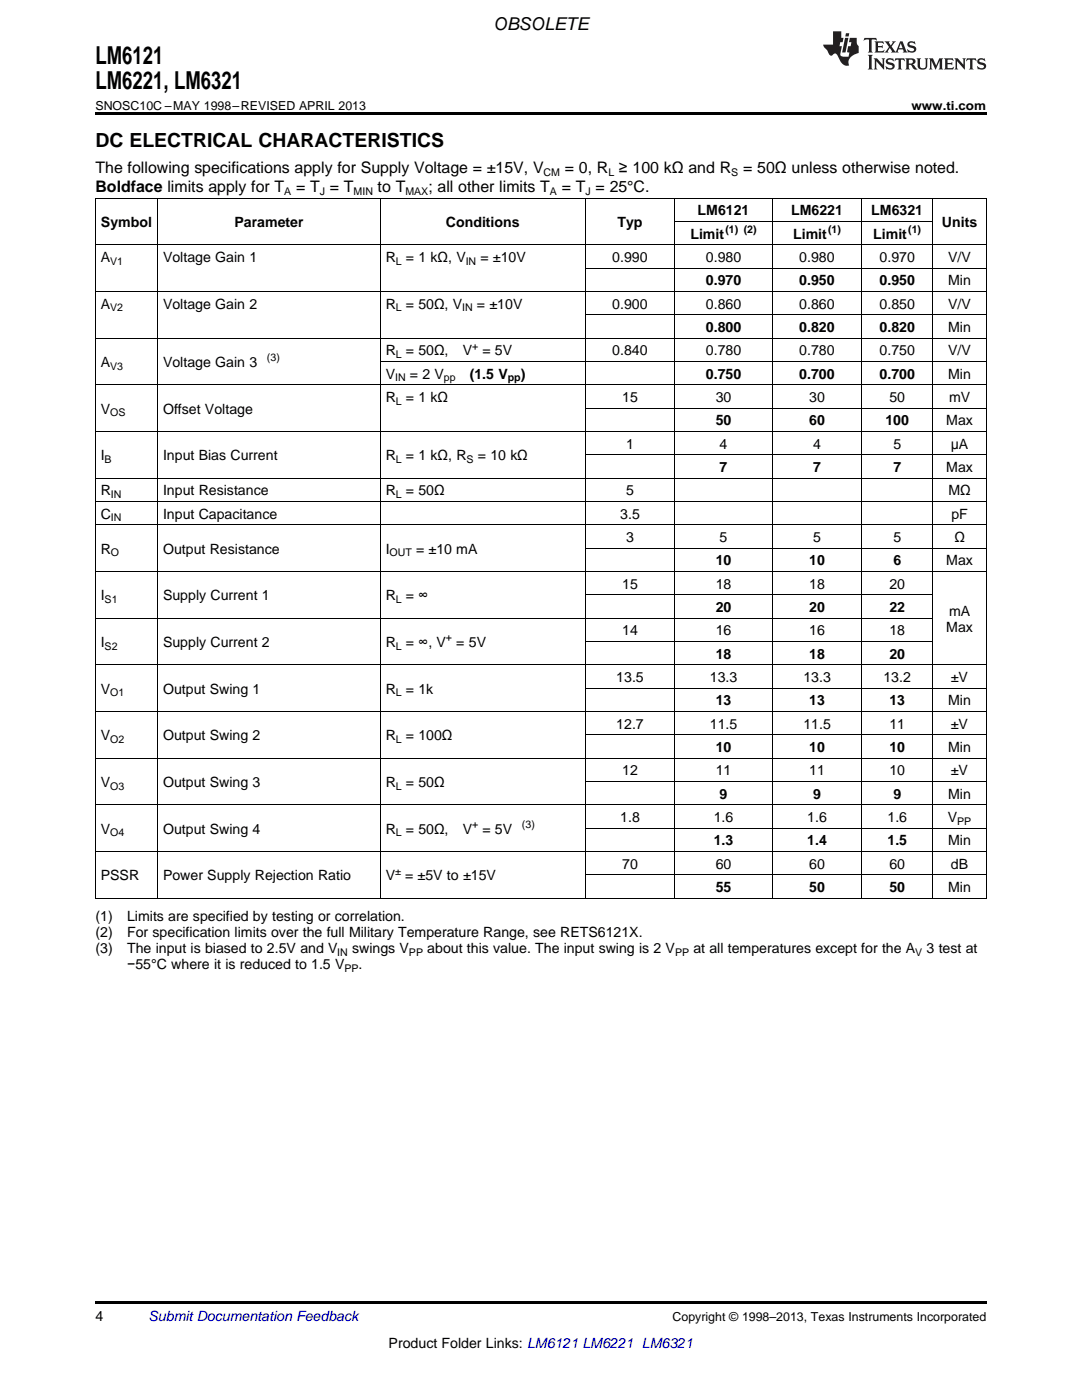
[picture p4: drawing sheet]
<svg xmlns="http://www.w3.org/2000/svg" width="216mm" height="279mm" viewBox="0 0 216 279" stroke-linecap="round" stroke-linejoin="round" font-family="sans-serif">
<defs><g id="words">
<g font-size="4.9">
<text x="19" y="12.8">LM6121</text>
<text x="19" y="17.8">LM6221, LM6321</text>
</g>
<text font-size="3.9" x="19" y="29.3">DC ELECTRICAL CHARACTERISTICS</text>
<text font-size="3.5" x="98.4" y="6">OBSOLETE</text>
<g font-size="3.2">
<text x="19" y="34.4">The following specifications apply for Supply Voltage = ±15V, V</text>
<text x="112.7" y="34.4">= 0, R ≥ 100 kΩ and R</text>
<text x="148.3" y="34.4">= 50Ω unless otherwise noted.</text>
<text x="19" y="38.3">Boldface limits apply for T</text>
<text x="59.1" y="38.3">= T = T</text>
<text x="75.4" y="38.3">to T</text>
<text x="85.5" y="38.3">; all other limits T</text>
<text x="112.1" y="38.3">= T = 25°C.</text>
</g>
<g font-size="2.8">
<text x="20.1" y="45.3">Symbol</text>
<text x="46.8" y="45.3">Parameter</text>
<text x="89" y="45.3">Conditions</text>
<text x="123.2" y="45.3">Typ</text>
<text x="137.8" y="47.6">Limit</text>
<text x="139.2" y="43">LM6121</text>
<text x="157.9" y="43">LM6221</text>
<text x="158.3" y="47.6">Limit</text>
<text x="173.8" y="43">LM6321</text>
<text x="174.2" y="47.6">Limit</text>
<text x="188" y="45.3">Units</text>
<text x="20.1" y="52.3">A</text>
<text x="32.5" y="52.3">Voltage Gain 1</text>
<text x="77" y="52.3">R</text>
<text x="81" y="52.3">= 1 kΩ, V</text>
<text x="95.9" y="52.3">= ±10V</text>
<text x="122.2" y="52.3">0.990</text>
<text x="140.9" y="52.3">0.980</text>
<text x="159.5" y="52.3">0.980</text>
<text x="175.5" y="52.3">0.970</text>
<text x="189.2" y="52.3">V/V</text>
<text x="140.9" y="56.9">0.970</text>
<text x="159.5" y="56.9">0.950</text>
<text x="175.5" y="56.9">0.950</text>
<text x="189.2" y="56.9">Min</text>
<text x="20.1" y="61.6">A</text>
<text x="32.5" y="61.6">Voltage Gain 2</text>
<text x="77" y="61.6">R</text>
<text x="81" y="61.6">= 50Ω, V</text>
<text x="95.2" y="61.6">= ±10V</text>
<text x="122.2" y="61.6">0.900</text>
<text x="140.9" y="61.6">0.860</text>
<text x="159.5" y="61.6">0.860</text>
<text x="175.5" y="61.6">0.850</text>
<text x="189.2" y="61.6">V/V</text>
<text x="77" y="70.9">R</text>
<text x="81" y="70.9">= 50Ω,</text>
<text x="92.3" y="70.9">V</text>
<text x="96.3" y="70.9">= 5V</text>
<text x="122.2" y="70.9">0.840</text>
<text x="140.9" y="66.3">0.800</text>
<text x="140.9" y="70.9">0.780</text>
<text x="159.5" y="66.3">0.820</text>
<text x="159.5" y="70.9">0.780</text>
<text x="175.5" y="66.3">0.820</text>
<text x="175.5" y="70.9">0.750</text>
<text x="189.2" y="66.3">Min</text>
<text x="189.2" y="70.9">V/V</text>
<text x="20.1" y="73.2">A</text>
<text x="32.5" y="73.2">Voltage Gain 3</text>
<text x="77" y="75.6">V</text>
<text x="81.8" y="75.6">= 2 V</text>
<text x="93.7" y="75.6">(1.5 V</text>
<text x="103.9" y="75.6">)</text>
<text x="140.9" y="75.6">0.750</text>
<text x="159.5" y="75.6">0.700</text>
<text x="175.5" y="75.6">0.700</text>
<text x="189.2" y="75.6">Min</text>
<text x="20.1" y="82.5">V</text>
<text x="32.5" y="82.5">Offset Voltage</text>
<text x="77" y="80.2">R</text>
<text x="81" y="80.2">= 1 kΩ</text>
<text x="124.1" y="80.2">15</text>
<text x="142.8" y="80.2">30</text>
<text x="161.5" y="80.2">30</text>
<text x="177.5" y="80.2">50</text>
<text x="189.4" y="80.2">mV</text>
<text x="124.9" y="89.5">1</text>
<text x="142.8" y="84.9">50</text>
<text x="143.6" y="89.5">4</text>
<text x="161.5" y="84.9">60</text>
<text x="162.2" y="89.5">4</text>
<text x="176.7" y="84.9">100</text>
<text x="178.3" y="89.5">5</text>
<text x="188.8" y="84.9">Max</text>
<text x="189.7" y="89.5">μA</text>
<text x="20.1" y="91.9">I</text>
<text x="32.5" y="91.9">Input Bias Current</text>
<text x="77" y="91.9">R</text>
<text x="81" y="91.9">= 1 kΩ, R</text>
<text x="95.4" y="91.9">= 10 kΩ</text>
<text x="143.6" y="94.2">7</text>
<text x="162.2" y="94.2">7</text>
<text x="178.3" y="94.2">7</text>
<text x="188.8" y="94.2">Max</text>
<text x="20.1" y="98.8">R</text>
<text x="32.5" y="98.8">Input Resistance</text>
<text x="77" y="98.8">R</text>
<text x="81" y="98.8">= 50Ω</text>
<text x="124.9" y="98.8">5</text>
<text x="189.2" y="98.8">MΩ</text>
<text x="20.1" y="103.5">C</text>
<text x="32.5" y="103.5">Input Capacitance</text>
<text x="123.8" y="103.5">3.5</text>
<text x="189.8" y="103.5">pF</text>
<text x="20.1" y="110.5">R</text>
<text x="32.5" y="110.5">Output Resistance</text>
<text x="77" y="110.5">I</text>
<text x="83" y="110.5">= ±10 mA</text>
<text x="124.9" y="108.2">3</text>
<text x="142.8" y="112.8">10</text>
<text x="143.6" y="108.2">5</text>
<text x="161.5" y="112.8">10</text>
<text x="162.2" y="108.2">5</text>
<text x="178.3" y="108.2">5</text>
<text x="178.3" y="112.8">6</text>
<text x="188.8" y="112.8">Max</text>
<text x="190.4" y="108.2">Ω</text>
<text x="20.1" y="119.8">I</text>
<text x="32.5" y="119.8">Supply Current 1</text>
<text x="77" y="119.8">R</text>
<text x="81" y="119.8">= ∞</text>
<text x="124.1" y="117.5">15</text>
<text x="142.8" y="117.5">18</text>
<text x="161.5" y="117.5">18</text>
<text x="177.5" y="117.5">20</text>
<text x="142.8" y="122.1">20</text>
<text x="161.5" y="122.1">20</text>
<text x="177.5" y="122.1">22</text>
<text x="189.4" y="122.9">mA</text>
<text x="20.1" y="129.1">I</text>
<text x="32.5" y="129.1">Supply Current 2</text>
<text x="77" y="129.1">R</text>
<text x="81" y="129.1">= ∞, V</text>
<text x="91.1" y="129.1">= 5V</text>
<text x="124.1" y="126.8">14</text>
<text x="142.8" y="126.8">16</text>
<text x="142.8" y="131.4">18</text>
<text x="161.5" y="126.8">16</text>
<text x="161.5" y="131.4">18</text>
<text x="177.5" y="126.8">18</text>
<text x="177.5" y="131.4">20</text>
<text x="188.8" y="126">Max</text>
<text x="123" y="136.1">13.5</text>
<text x="141.6" y="136.1">13.3</text>
<text x="160.3" y="136.1">13.3</text>
<text x="176.3" y="136.1">13.2</text>
<text x="189.8" y="136.1">±V</text>
<text x="20.1" y="138.4">V</text>
<text x="32.5" y="138.4">Output Swing 1</text>
<text x="77" y="138.4">R</text>
<text x="81" y="138.4">= 1k</text>
<text x="142.8" y="140.8">13</text>
<text x="161.5" y="140.8">13</text>
<text x="177.5" y="140.8">13</text>
<text x="189.2" y="140.8">Min</text>
<text x="20.1" y="147.7">V</text>
<text x="32.5" y="147.7">Output Swing 2</text>
<text x="77" y="147.7">R</text>
<text x="81" y="147.7">= 100Ω</text>
<text x="123" y="145.4">12.7</text>
<text x="141.6" y="145.4">11.5</text>
<text x="160.3" y="145.4">11.5</text>
<text x="177.5" y="145.4">11</text>
<text x="189.8" y="145.4">±V</text>
<text x="124.1" y="154.7">12</text>
<text x="142.8" y="150.1">10</text>
<text x="142.8" y="154.7">11</text>
<text x="161.5" y="150.1">10</text>
<text x="161.5" y="154.7">11</text>
<text x="177.5" y="150.1">10</text>
<text x="177.5" y="154.7">10</text>
<text x="189.2" y="150.1">Min</text>
<text x="189.8" y="154.7">±V</text>
<text x="20.1" y="157.1">V</text>
<text x="32.5" y="157.1">Output Swing 3</text>
<text x="77" y="157.1">R</text>
<text x="81" y="157.1">= 50Ω</text>
<text x="143.6" y="159.4">9</text>
<text x="162.2" y="159.4">9</text>
<text x="178.3" y="159.4">9</text>
<text x="189.2" y="159.4">Min</text>
<text x="20.1" y="166.4">V</text>
<text x="32.5" y="166.4">Output Swing 4</text>
<text x="77" y="166.4">R</text>
<text x="81" y="166.4">= 50Ω,</text>
<text x="92.3" y="166.4">V</text>
<text x="96.3" y="166.4">= 5V</text>
<text x="123.8" y="164">1.8</text>
<text x="142.4" y="164">1.6</text>
<text x="161.1" y="164">1.6</text>
<text x="177.1" y="164">1.6</text>
<text x="189.1" y="164">V</text>
<text x="124.1" y="173.4">70</text>
<text x="142.4" y="168.7">1.3</text>
<text x="142.8" y="173.4">60</text>
<text x="161.1" y="168.7">1.4</text>
<text x="161.5" y="173.4">60</text>
<text x="177.1" y="168.7">1.5</text>
<text x="177.5" y="173.4">60</text>
<text x="189.2" y="168.7">Min</text>
<text x="189.8" y="173.4">dB</text>
<text x="20.1" y="175.7">PSSR</text>
<text x="32.5" y="175.7">Power Supply Rejection Ratio</text>
<text x="77" y="175.7">V = ±5V to ±15V</text>
<text x="142.8" y="178">55</text>
<text x="161.5" y="178">50</text>
<text x="177.5" y="178">50</text>
<text x="189.2" y="178">Min</text>
<text x="19" y="183.9">(1)</text>
<text x="25.4" y="183.9">Limits are specified by testing or correlation.</text>
<text x="19" y="187">(2)</text>
<text x="19" y="190.2">(3)</text>
<text x="25.4" y="187">For specification limits over the full Military Temperature Range, see RETS6121X.</text>
<text x="25.4" y="190.2">The input is biased to 2.5V and V</text>
<text x="70.3" y="190.2">swings V</text>
<text x="85.3" y="190.2">about this value. The input swing is 2 V</text>
<text x="138.4" y="190.2">at all temperatures except for the A</text>
<text x="184.9" y="190.2">3 test at</text>
<text x="25.4" y="193.4">−55°C where it is reduced to 1.5 V</text>
<text x="71.5" y="193.4">.</text>
<text x="19" y="263.6">4</text>
<text x="77.5" y="269">Product Folder Links: LM6121 LM6221 LM6321</text>
</g>
<text font-size="2.8" fill="#0000c8" x="29.6" y="263.6">Submit Documentation Feedback</text>
<g font-size="2.5">
<text x="19" y="21.9">SNOSC10C –MAY 1998–REVISED APRIL 2013</text>
<text x="181.9" y="21.9">www.ti.com</text>
<text x="134.2" y="263.6">Copyright © 1998–2013, Texas Instruments Incorporated</text>
</g>
<g font-size="2.1">
<text x="108.5" y="35.1">CM</text>
<text x="121.4" y="35.1">L</text>
<text x="145.9" y="35.1">S</text>
<text x="56.7" y="38.9">A</text>
<text x="63.8" y="38.9">J</text>
<text x="70.6" y="38.9">MIN</text>
<text x="80.9" y="38.9">MAX</text>
<text x="109.7" y="38.9">A</text>
<text x="116.8" y="38.9">J</text>
<text x="144.7" y="46.5">(1) (2)</text>
<text x="165.2" y="46.5">(1)</text>
<text x="181.2" y="46.5">(1)</text>
<text x="22" y="52.8">V1</text>
<text x="79" y="52.8">L</text>
<text x="92.9" y="52.8">IN</text>
<text x="22" y="62.2">V2</text>
<text x="79" y="62.2">L</text>
<text x="92.2" y="62.2">IN</text>
<text x="79" y="71.5">L</text>
<text x="94.2" y="69.8">+</text>
<text x="22" y="73.8">V3</text>
<text x="53.3" y="72.1">(3)</text>
<text x="78.8" y="76.1">IN</text>
<text x="88.6" y="76.1">pp</text>
<text x="101.3" y="76.1">pp</text>
<text x="22" y="83.1">OS</text>
<text x="79" y="80.8">L</text>
<text x="20.9" y="92.4">B</text>
<text x="79" y="92.4">L</text>
<text x="93.1" y="92.4">S</text>
<text x="22.1" y="99.4">IN</text>
<text x="79" y="99.4">L</text>
<text x="22.1" y="104.1">IN</text>
<text x="22.1" y="111.1">O</text>
<text x="77.8" y="111.1">OUT</text>
<text x="20.9" y="120.4">S1</text>
<text x="79" y="120.4">L</text>
<text x="20.9" y="129.7">S2</text>
<text x="79" y="129.7">L</text>
<text x="89" y="128">+</text>
<text x="22" y="139">O1</text>
<text x="79" y="139">L</text>
<text x="22" y="148.3">O2</text>
<text x="79" y="148.3">L</text>
<text x="22" y="157.6">O3</text>
<text x="79" y="157.6">L</text>
<text x="22" y="166.9">O4</text>
<text x="79" y="166.9">L</text>
<text x="94.2" y="165.2">+</text>
<text x="104.1" y="165.2">(3)</text>
<text x="191" y="164.6">PP</text>
<text x="78.8" y="174.6">±</text>
<text x="67.3" y="190.8">IN</text>
<text x="81.6" y="190.8">PP</text>
<text x="134.7" y="190.8">PP</text>
<text x="182.6" y="190.8">V</text>
<text x="68.7" y="194">PP</text>
</g>
</g></defs>
<path d="M19 22.5h177.8v.5h-177.8zM19 259.7h177.8v.5h-177.8z" fill="#000"/>
<g fill="none" stroke="#000" stroke-width=".2">
<path d="M19 39.5h177.8M19.1 39.6v139.7M31.4 39.6v139.7M75.9 39.6v139.7M116.8 39.6v139.7M134.6 39.6v139.7M154.1 39.6v139.7M171.9 39.6v139.7M186.1 39.6v139.7M196.8 39.6v139.7M19 58.2h177.8M19 48.8h177.8"/>
<path d="M116.8 53.5h80M134.6 44.2h51.6M19 76.8h177.8M19 67.5h177.8M75.9 72.1h120.9M116.8 62.8h80M19 95.4h177.8M19 86.1h177.8M116.8 90.8h80M116.8 81.4h80M19 114h177.8M19 104.7h177.8"/>
<path d="M19 100.1h177.8M116.8 118.7h69.4M116.8 109.4h80M19 132.7h177.8M19 123.3h167.2M116.8 137.3h80M116.8 128h69.4M19 151.3h177.8M19 142h177.8M116.8 155.9h80M116.8 146.6h80M19 179.2h177.8"/>
<path d="M19 169.9h177.8M19 160.6h177.8M116.8 174.6h80M116.8 165.3h80"/>
</g>
<g fill="#231f20">
<path d="M172.5 7.6l-.1 .5 .4-.2h.6v.1v2.1l-.2 .4h.9l-.2-.4v-2.1l.1-.1h.5l.5 .2-.2-.5zM174.5 8.3l.2 .3v1.5l-.2 .4h1.8l.2-.6a1.04 1.04 0 0 1-1.3 .2v-.7h.6l.3 .2v-.6l-.3 .2h-.6v-.6l.8-.1 .4 .3-.2-.5zM176.5 8.3l.9 1.1-.9 1.1h.8l-.2-.2 .4-.7 .5 .7-.2 .2h1.5l-.2-.2 .2-.4h.9l.1 .4-.2 .2h1l-.3-.3-.7-1.9h-.5l-.9 2-.8-1 .9-1h-.8l.1 .3-.4 .5-.3-.6 .1-.2zM179.7 8.6l.4 1h-.7zM181.3 8.4a.63 .63 0 0 0-.2 .7 .63 .63 0 0 0 .6 .4l.6 .2 .1 .2a.75 .75 0 0 1-.7 .4 .75 .75 0 0 1-.6-.5l.1 .7 .1-.1a1.11 1.11 0 0 0 1.5-.6 1.13 1.13 0 0 0-1.2-.8l-.1-.4a1.04 1.04 0 0 1 1.2 .2l-.2-.5-.2 .1-.4-.2zM173.2 10.9l.2 .4v2.2l-.2 .4h1l-.3-.4v-2.2l.3-.4zM174.3 11.6l.3 .4v1.5l-.3 .4h.8l-.2-.4v-1.3l1.5 1.7v-1.9l.2-.4h-.7l.2 .4v.9l-1.1-1.3zM177 11.8a.62 .62 0 0 0-.2 .7 .62 .62 0 0 0 .6 .4l.6 .1 .1 .3a.76 .76 0 0 1-.7 .3 .76 .76 0 0 1-.7-.4l.2 .7 .1-.1a1.11 1.11 0 0 0 1.5-.6 1.13 1.13 0 0 0-1.2-.8l-.1-.4a1.04 1.04 0 0 1 1.2 .2l-.2-.6-.2 .1-.5-.1zM178.7 11.6l-.2 .6a.61 .61 0 0 1 .8-.3v1.6l-.2 .4h.9l-.2-.4v-1.6a.63 .63 0 0 1 .7 .3l-.1-.6zM180.6 11.6l.3 .4v1.5l-.3 .4h1l-.2-.2-.1-.8 .6 .2a.76 .76 0 0 0 1.2 .7l-1-1a.58 .58 0 0 0 .6-.5 .58 .58 0 0 0-.5-.6zM181.4 11.9h.1a.45 .45 0 0 1 .5 .1 .45 .45 0 0 1 .1 .5l-.8 .2zM182.9 11.6l.2 .2a2.17 2.17 0 0 0 .3 1.9 .99 .99 0 0 0 1.6-.6v-1.1l.2-.4h-.7l.2 .2a1.92 1.92 0 0 1-.2 1.8 .6 .6 0 0 1-.9-.5v-1.1l.2-.4zM185.4 11.6l.2 .4v1.5l-.2 .4h.7l-.2-.4v-1.4l.8 1.8 .8-1.8v1.4l-.2 .4h.9l-.2-.4v-1.5l.2-.4h-.8l-.6 1.5-.6-1.5zM188.4 11.6l.2 .4v1.5l-.2 .4h1.8l.1-.6a1.04 1.04 0 0 1-1.2 .1v-.6h.5l.4 .2v-.6l-.4 .2h-.5v-.7h.8l.3 .3-.1-.6zM190.5 11.6l.2 .4v1.5l-.2 .4h.7l-.2-.4v-1.3l1.5 1.7v-1.9l.2-.4h-.7l.2 .4v.9l-1.1-1.3zM192.9 11.6l-.1 .6a.61 .61 0 0 1 .7-.3l.1 1.6-.3 .4h1l-.3-.4 .1-1.6a.63 .63 0 0 1 .7 .3l-.1-.6zM195.2 11.8a.62 .62 0 0 0-.2 .7 .62 .62 0 0 0 .6 .4l.6 .1 .1 .3a.76 .76 0 0 1-.7 .3 .76 .76 0 0 1-.6-.4l.1 .7 .1-.1a1.11 1.11 0 0 0 1.6-.6 1.13 1.13 0 0 0-1.3-.8l-.1-.4a1.04 1.04 0 0 1 1.2 .2l-.1-.6-.2 .1-.5-.1z"/>
<path d="M166.2 6.3v2.6h-1.9v.4l.8 .9a.91 .91 0 0 0 1 .8 .56 .56 0 0 1 .5-.3 .56 .56 0 0 1 .5 .3l.4 .8a1.53 1.53 0 0 0 1.9 1.2 1.54 1.54 0 0 1 1-2.1l.9-.3v-1.4a1.52 1.52 0 0 1-.4-1.6h-1.3l-.2 .8h.5l-.2 .8h-.5l-.1 1v.2l.4 .1-.2 .8a1.93 1.93 0 0 1-1.6-.3l.3-1.8h-.5l.2-.8h.4l.2-.8h-.4v-1.3zM168.6 7.6l-.6 2.9h.7l.6-2.9zM168.8 6.6l-.1 .7h.6l.2-.7z"/>
</g>
<use href="#words"/>
</svg>
